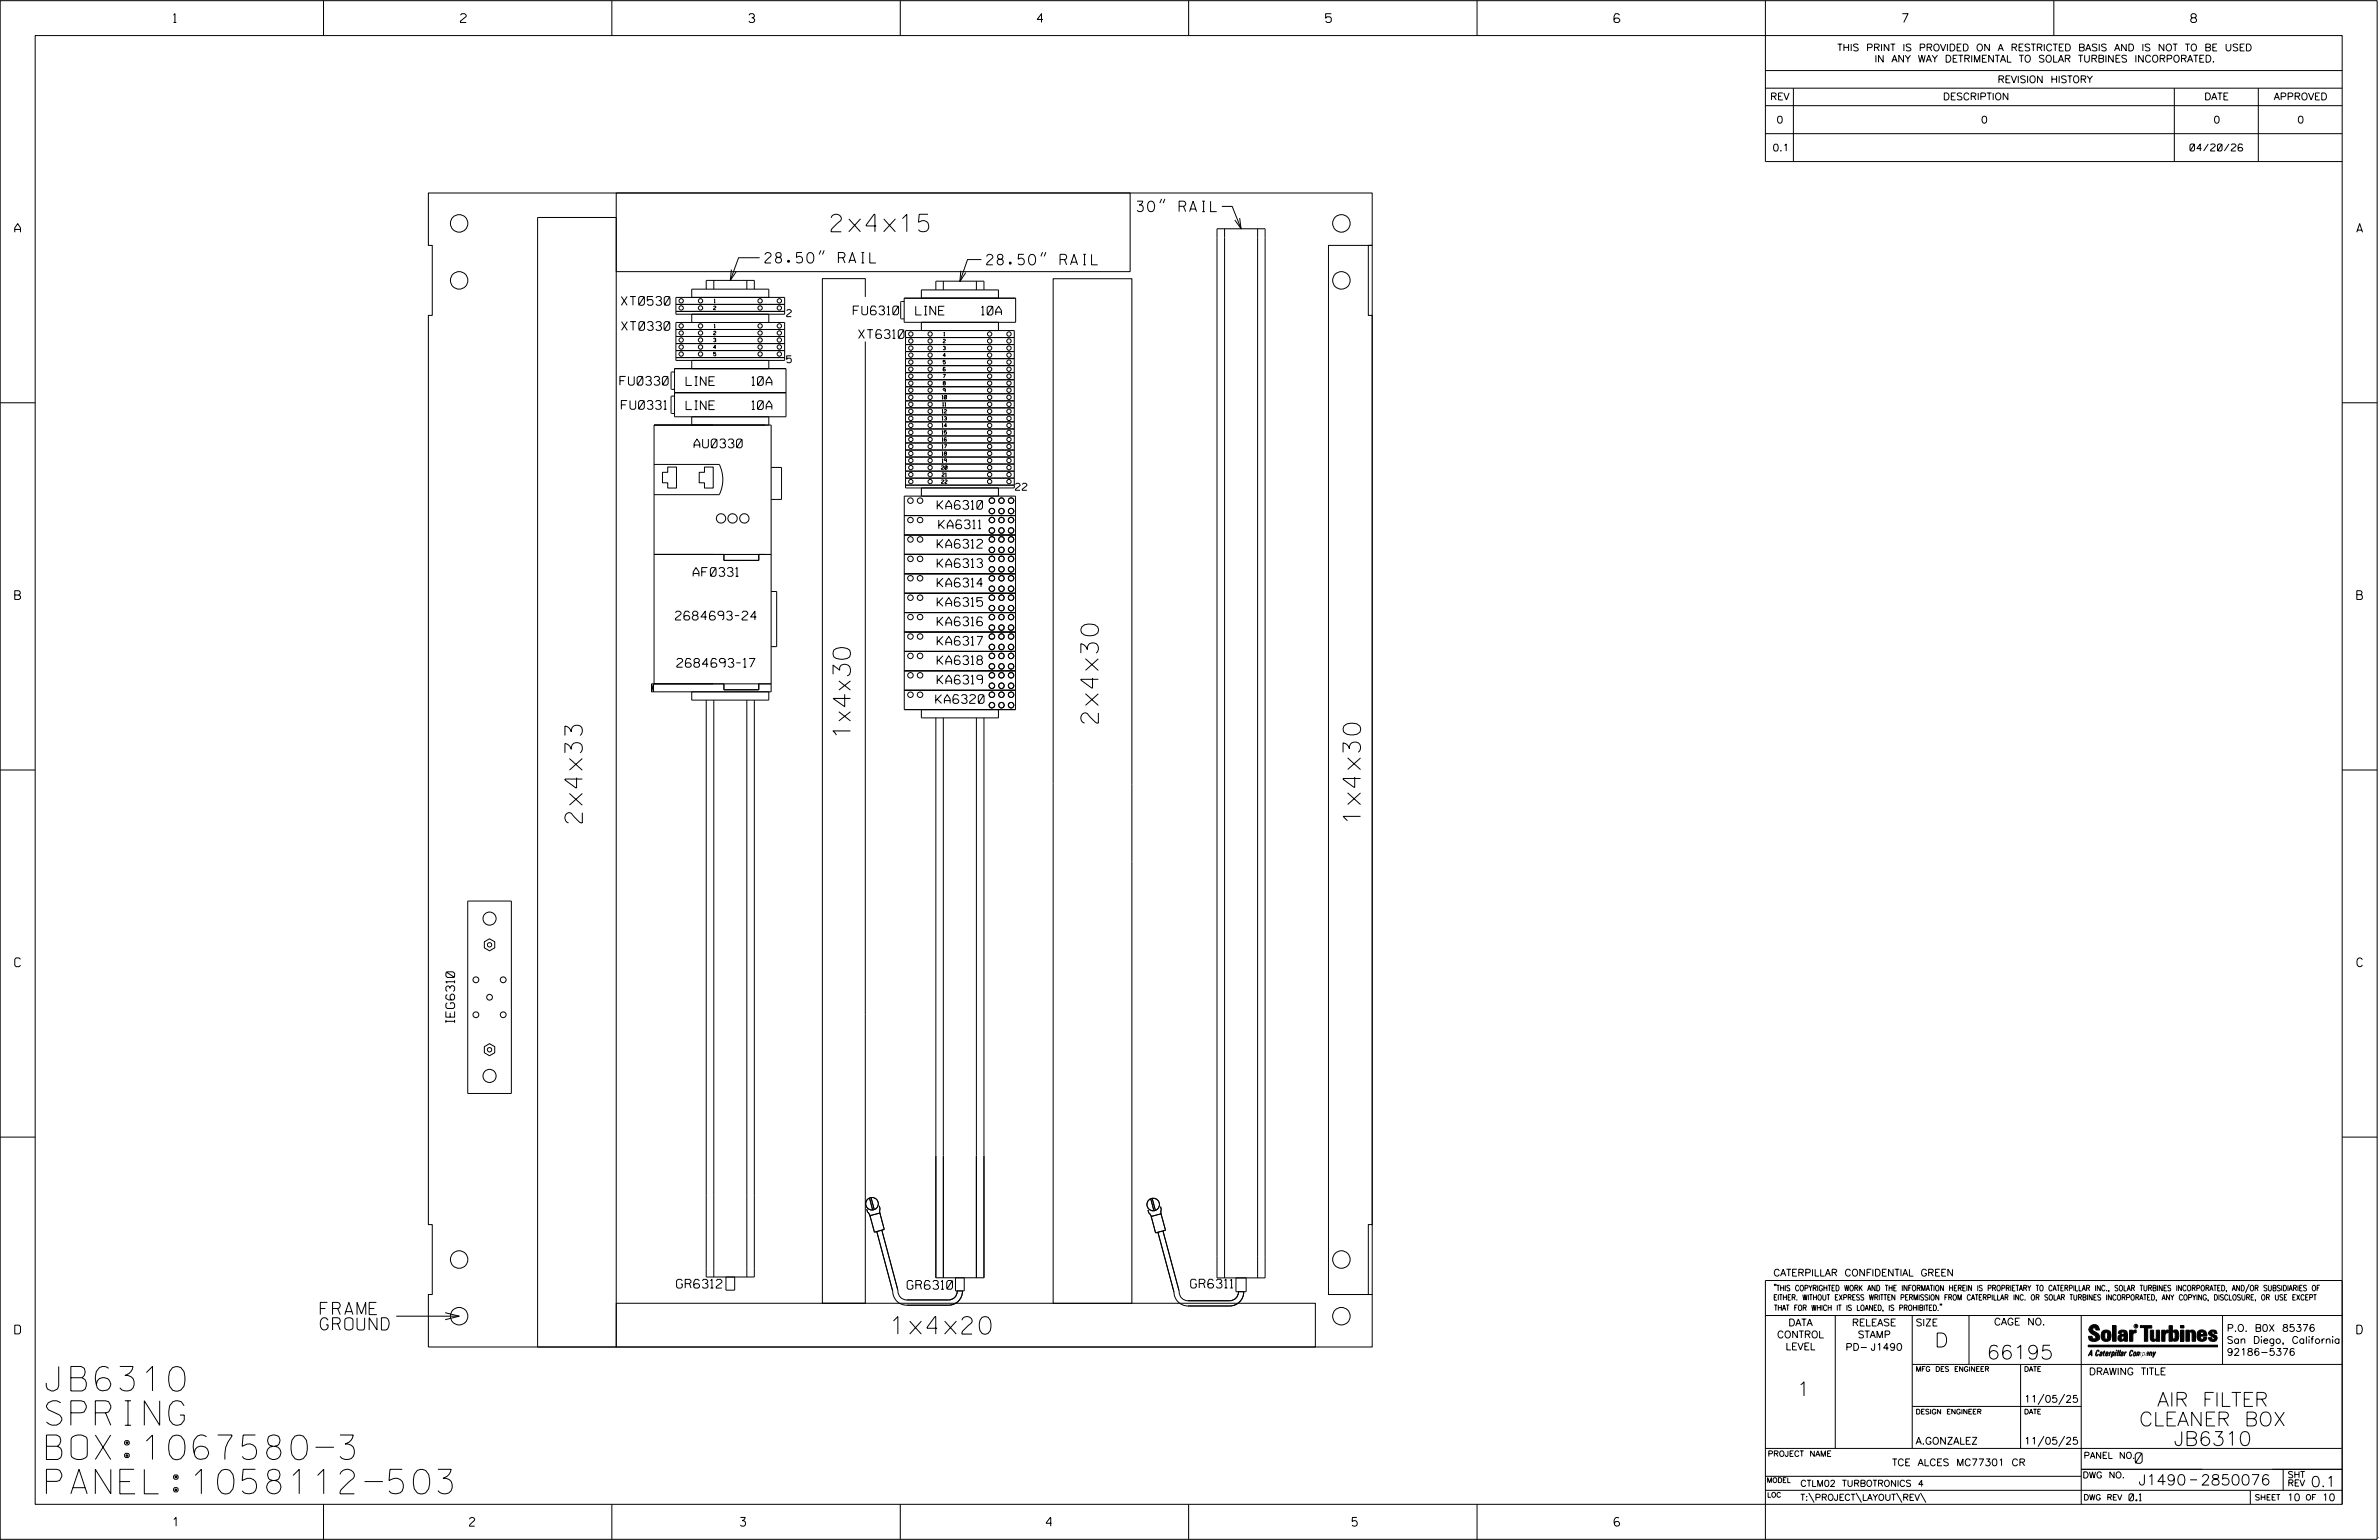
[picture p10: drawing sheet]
<svg xmlns="http://www.w3.org/2000/svg" width="864mm" height="559mm" viewBox="0 0 864 559" stroke-linecap="round" stroke-linejoin="round" font-family="sans-serif">
<defs><g id="words">
<g font-size="8.9">
<text x="16.9" y="504.7">JB6310</text>
<text x="16.9" y="517.2">SPRING</text>
<text x="16.9" y="529.6">BOX:1067580-3</text>
<text x="16.9" y="542">PANEL:1058112-503</text>
</g>
<g font-size="6.3">
<text x="301.7" y="84.1">2x4x15</text>
<text x="398.7" y="262.4" transform="rotate(-90 398.7 262.4)">2x4x30</text>
<text x="308.7" y="268.5" transform="rotate(-90 308.7 268.5)">1x4x30</text>
<text x="211.4" y="298.6" transform="rotate(-90 211.4 298.6)">2x4x33</text>
<text x="493.9" y="298.4" transform="rotate(-90 493.9 298.4)">1x4x30</text>
<text x="323.8" y="484.1">1x4x20</text>
</g>
<g font-size="5.1">
<text x="702.3" y="488.8">D</text>
<text x="721.2" y="493.2">66195</text>
<text x="652.2" y="506.5">1</text>
<text x="783.1" y="510.3">AIR FILTER</text>
<text x="776.5" y="517.4">CLEANER BOX</text>
<text x="789.1" y="524.5">JB6310</text>
</g>
<g font-size="4.4">
<text x="116.3" y="477">FRAME</text>
<text x="116.3" y="482.6">GROUND</text>
</g>
<g font-size="3.8">
<text x="412.8" y="76.8">30&quot; RAIL</text>
<text x="277.7" y="95.4">28.50&quot; RAIL</text>
<text x="358.2" y="96.1">28.50&quot; RAIL</text>
<text x="775.1" y="531">0</text>
<text x="776.3" y="538.9">J1490</text>
<text x="798.8" y="538.9">2850076</text>
<text x="838.8" y="539.5">0.1</text>
</g>
<g font-size="3.2">
<text x="63" y="8.2">1</text>
<text x="167.2" y="8.2">2</text>
<text x="271.8" y="8.2">3</text>
<text x="376.5" y="8.2">4</text>
<text x="481.2" y="8.2">5</text>
<text x="690.6" y="8.2">7</text>
<text x="795.3" y="8.2">8</text>
<text x="5.4" y="84.3">A</text>
<text x="855.5" y="84.3">A</text>
<text x="225.6" y="110.8">XT0530</text>
<text x="225.6" y="119.9">XT0330</text>
<text x="309.7" y="114.2">FU6310</text>
<text x="332.4" y="114.3">LINE</text>
<text x="356.3" y="114.3">10A</text>
<text x="311.7" y="122.8">XT6310</text>
<text x="225" y="139.8">FU0330</text>
<text x="249.1" y="139.9">LINE</text>
<text x="273" y="139.8">10A</text>
<text x="225.6" y="148.5">FU0331</text>
<text x="249.1" y="148.6">LINE</text>
<text x="273" y="148.6">10A</text>
<text x="251.9" y="162.5">AU0330</text>
<text x="340.2" y="184.8">KA6310</text>
<text x="340.8" y="191.8">KA6311</text>
<text x="340.2" y="198.9">KA6312</text>
<text x="251.6" y="209.1">AF0331</text>
<text x="340.2" y="205.9">KA6313</text>
<text x="340.2" y="213">KA6314</text>
<text x="5.4" y="217.5">B</text>
<text x="340.2" y="220">KA6315</text>
<text x="855.6" y="217.5">B</text>
<text x="245.2" y="225">2684693-24</text>
<text x="340.2" y="227.1">KA6316</text>
<text x="340.2" y="234.1">KA6317</text>
<text x="245.7" y="242.1">2684693-17</text>
<text x="340.2" y="241.1">KA6318</text>
<text x="340.2" y="248.2">KA6319</text>
<text x="339.7" y="255.2">KA6320</text>
<text x="5.4" y="350.8">C</text>
<text x="855.6" y="350.8">C</text>
<text x="165" y="371.1" transform="rotate(-90 165 371.1)">IEG6310</text>
<text x="245.6" y="467.4">GR6312</text>
<text x="329.3" y="467.8">GR6310</text>
<text x="432.2" y="467.3">GR6311</text>
<text x="5.4" y="484">D</text>
<text x="855.6" y="484">D</text>
<text x="62.8" y="553.8">1</text>
<text x="170.4" y="553.8">2</text>
<text x="268.8" y="553.8">3</text>
<text x="379.8" y="553.8">4</text>
<text x="490.8" y="553.8">5</text>
<text x="585.9" y="553.8">6</text>
</g>
<g font-size="2.5">
<text x="666.9" y="18.5">THIS PRINT IS PROVIDED ON A RESTRICTED BASIS AND IS NOT TO BE USED</text>
<text x="680.5" y="22.6">IN ANY WAY DETRIMENTAL TO SOLAR TURBINES INCORPORATED.</text>
<text x="725.1" y="30">REVISION HISTORY</text>
<text x="642.6" y="36.3">REV</text>
<text x="705.3" y="36.3">DESCRIPTION</text>
<text x="800.2" y="36.3">DATE</text>
<text x="825.4" y="36.3">APPROVED</text>
<text x="644.9" y="44.7">0</text>
<text x="719.1" y="44.7">0</text>
<text x="803.5" y="44.7">0</text>
<text x="834" y="44.7">0</text>
<text x="643.5" y="54.8">0.1</text>
<text x="795" y="54.8">04/20/26</text>
<text x="285.6" y="114.9">2</text>
<text x="285.6" y="131.6">5</text>
<text x="368.6" y="177.9">22</text>
<text x="643.8" y="463">CATERPILLAR CONFIDENTIAL GREEN</text>
<text x="645.1" y="485.5">CONTROL</text>
<text x="649.2" y="481.1">DATA</text>
<text x="672.3" y="481.1">RELEASE</text>
<text x="674.4" y="485.5">STAMP</text>
<text x="695.4" y="481.1">SIZE</text>
<text x="723.8" y="480.8">CAGE NO.</text>
<text x="808.4" y="483.1">P.O. B0X 85376</text>
<text x="648.2" y="489.8">LEVEL</text>
<text x="669.9" y="490">PD- J1490</text>
<text x="808.4" y="487.5">San Diego, California</text>
<text x="808.4" y="491.8">92186-5376</text>
<text x="758.3" y="498.9">DRAWING TITLE</text>
<text x="734.8" y="508.9">11/05/25</text>
<text x="695.4" y="524.1">A.GONZALEZ</text>
<text x="734.8" y="524.1">11/05/25</text>
<text x="686.8" y="531.9">TCE ALCES MC77301 CR</text>
<text x="772.8" y="544.6">0.1</text>
<text x="830.2" y="544.6">10</text>
<text x="842.9" y="544.6">10</text>
</g>
<g font-size="2.3">
<text x="756.4" y="529.2">PANEL NO.</text>
<text x="653.5" y="539.4">CTLM02 TURBOTRONICS 4</text>
<text x="756" y="536.3">DWG NO.</text>
<text x="830.4" y="539.3">REV</text>
<text x="830.4" y="536.2">SHT</text>
<text x="653.5" y="544.5">T:\PROJECT\LAYOUT\REV\</text>
</g>
<g font-size="2">
<text x="643.8" y="468.4">&quot;THIS COPYRIGHTED WORK AND THE INFORMATION HEREIN IS PROPRIETARY TO CATERPILLAR INC., SOLAR TURBINES INCORPORATED, AND/OR SUBSIDIARIES OF</text>
<text x="643.8" y="471.8">EITHER. WITHOUT EXPRESS WRITTEN PERMISSION FROM CATERPILLAR INC. OR SOLAR TURBINES INCORPORATED, ANY COPYING, DISCLOSURE, OR USE EXCEPT</text>
<text x="644" y="475.6">THAT FOR WHICH IT IS LOANED, IS PROHIBITED.&quot;</text>
<text x="641.7" y="528.5">PROJECT NAME</text>
<text x="756.3" y="544.3">DWG REV</text>
<text x="818.5" y="544.3">SHEET</text>
<text x="836.9" y="544.3">OF</text>
</g>
<g font-size="1.8">
<text x="695.4" y="497.6">MFG DES ENGINEER</text>
<text x="734.8" y="497.6">DATE</text>
<text x="695.4" y="513.1">DESIGN ENGINEER</text>
<text x="734.8" y="513.1">DATE</text>
<text x="641.3" y="538">MODEL</text>
<text x="641.5" y="543.3">LOC</text>
</g>
<g font-size="1.3">
<text x="259" y="112.4">2</text>
<text x="259.2" y="109.8">1</text>
<text x="259.2" y="118.9">1</text>
<text x="259" y="124">3</text>
<text x="259" y="121.5">2</text>
<text x="342.4" y="124.4">2</text>
<text x="342.6" y="121.8">1</text>
<text x="259" y="129.1">5</text>
<text x="259" y="126.6">4</text>
<text x="342.4" y="126.9">3</text>
<text x="342.4" y="129.5">4</text>
<text x="342.4" y="132">5</text>
<text x="342.4" y="134.6">6</text>
<text x="342.4" y="137.1">7</text>
<text x="342.4" y="142.2">9</text>
<text x="342.4" y="139.7">8</text>
<text x="342" y="144.8">10</text>
<text x="342" y="149.9">12</text>
<text x="342.2" y="147.3">11</text>
<text x="342" y="152.4">13</text>
<text x="342" y="155">14</text>
<text x="342" y="157.5">15</text>
<text x="342" y="160.1">16</text>
<text x="342" y="162.6">17</text>
<text x="342" y="165.2">18</text>
<text x="342" y="167.7">19</text>
<text x="341.7" y="170.3">20</text>
<text x="342" y="172.8">21</text>
<text x="341.7" y="175.4">22</text>
</g>
<text font-size=".9" x="775.1" y="481.7">R</text>
</g></defs>
<g fill="none" stroke="#000" stroke-width=".36">
<path d="M.1 .2h862.8v558.4h-862.8zM12.8 12.9h837.4v533h-837.4zM117.4 .2v12.7M222.1 .2v12.7M326.8 .2v12.7M431.5 .2v12.7M536.2 .2v12.7M587.9 5.5l-.5-.5h-1l-.5 1v1.7l.5 .4h1l.6-.4v-.6l-.6-.5h-1l-.5 .5M640.9 .2v58.4h209.3M745.6 .2v12.7M640.9 25.6h209.3M640.9 32h209.3"/>
<path d="M640.9 38.3h209.3M651 32v26.6M789.3 32v26.6M819.8 32v26.6M640.9 48.5h209.3M155.5 70h342.6v19h-1.4v25.4h1.4v330h-1.4v25.3h1.4v19.1h-342.6v-19.1h1.4v-25.3h-1.4v-330h1.4v-25.4h-1.4zM195.2 78.9h28.5v409.9h-28.5zM223.7 70h186.5v28.6h-186.5zM421.7 72.2l-.7 1.5M422.9 72.2l-.7 1.5M443.5 74.9h3.8l3.2 8.1M450 79.1l.5 3.9-2.3-3.2"/>
<path d="M265.5 97.8l-.4 3.9 2.2-3.2M275.8 93.5h-7.7l-3 8.2M298 90.8l-.6 1.6M299.2 90.8l-.6 1.6M348.8 98.2l-.4 4 2.2-3.3M356.3 94.2h-5.1l-2.8 8M378.5 91.5l-.6 1.5M379.7 91.5l-.6 1.5M441.8 83h17.4v380.7h-17.4zM444.5 83v380.7M456.5 83v380.7M482.2 89h15.9v380.7h-15.9z"/>
<path d="M245.4 113h39.4v-5.1h-39.4v6.1h39.4M245.4 117h39.4v13.8h-39.4zM245.4 119.6h39.4M245.4 110.5h39.4M251.1 114v3M256.4 104.9v-3.2h17.4v3.2M259.1 101.7v3.2M271.1 101.7v3.2M279.1 107.9v-3h-28v3M279.1 114v3M314.1 107.7v-6.6h-15.6v371.8h15.6v-349M328.2 108.2h40.5v8.7h-40.5z"/>
<path d="M328.2 109.4h-1l-.2 .3v5.8l.2 .2h1M328.7 119.9h39.5v56.1h-39.5M334.5 116.9v3M339.7 105.2v-3.2h17.5v3.2M342.4 102v3.2M354.4 102v3.2M362.4 108.2v-3h-27.9v3M362.4 116.9v3M382.3 101.1h28.6v371.8h-28.6zM244.9 135h-1.1l-.2 .2v5.8l.2 .3h1.1M244.9 133.8h40.4v17.4h-40.4zM245.4 129.8h39.4"/>
<path d="M245.4 127.2h39.4M245.4 124.7h39.4M245.4 122.1h39.4M251.1 130.8v3M279.1 130.8v3M328.7 125h39.5M328.7 127.6h39.5M328.7 130.1h39.5M328.7 132.7h39.5M328.7 135.2h39.5M328.7 137.8h39.5M368.2 122.5h-39.5v54.6h39.5"/>
<path d="M.1 146.2h12.7M244.9 143.7h-1.1l-.2 .3v5.8l.2 .2h1.1M244.9 142.5h40.4M251.1 151.2v3M279.1 151.2v3M328.7 142.9h39.5M328.7 140.3h39.5M328.7 145.5h39.5M328.7 148h39.5M328.7 150.5h39.5M328.7 153.1h39.5M328.7 155.6h39.5"/>
<path d="M328.7 158.2h39.5M850.2 146.2h12.7M237.4 168.5h23.7a12.5 12.5 0 0 1 0 11h-23.7M242.4 169.5h3.2v7.6h-3.2v-1.9h-1.9v-3.8h1.9zM255.7 169.5h3.2v7.6h-3.2v-1.9h-1.9v-3.8h1.9zM279.9 169.6h3.8v11.6h-3.8M328.7 160.7h39.5M328.7 163.3h39.5M328.7 165.8h39.5M328.7 168.4h39.5M328.7 171h39.5M328.7 173.5h39.5"/>
<path d="M334.5 177.1v2.9M362.4 177.1v2.9M328.3 187.1h40.4M328.3 180h40.4v77.5h-40.4zM328.3 194.1h40.4M237.4 201.2h42.5M262.8 201.2v2.1h12.6v-2.1M279.9 214.6h2v20h-2M328.3 201.2h40.4M328.3 208.2h40.4M328.3 215.3h40.4M328.3 222.3h40.4"/>
<path d="M328.3 229.3h40.4M328.3 236.4h40.4M236.5 248.1h43.4M236.5 248.1v2.9M236.5 248.1l.7 2.9v-2.9l-.7 2.9M237.4 248.1v-93.9h42.5v96.8h-43.4M256.4 254v209.4h17.4v-209.4M259.1 254v209.4M262.8 248.1v2.2h12.6v-2.2M271.1 254v209.4M279.1 251v3h-28v-3M328.3 243.4h40.4"/>
<path d="M328.3 250.5h40.4M334.5 257.5v3h27.9v-3M.1 279.4h12.7M339.7 260.5v203.2h17.5v-203.2M342.4 260.5v203.2M354.4 260.5v203.2M850.2 279.4h12.7M169.8 327h15.8v69.8h-15.8zM175.8 341.7l1.9-1.1 1.9 1.1v2.2l-1.9 1.1-1.9-1.1zM175.8 379.8l1.9-1.1 1.9 1.1v2.2l-1.9 1.1-1.9-1.1zM.1 412.6h12.7M850.2 412.6h12.7"/>
<path d="M314.6 438.8l.3 1 1 1.6M315.6 434.7l1.2 4.4M316.2 434.6l1.2 4.3M319.2 437.6l.3 2.8M416.7 439.1l.3 1 .5 .5 .5 1M417.7 435l1.2 4.3M418.3 434.8l1.1 4.4M421.3 437.8l.3 1.1-.1 1.8M315.8 441.1l3.6-.9 1.6 5.9-3.6 1zM318.3 446.9l5.8 21.6a5.1 5.1 0 0 0 5 5.1h15.2a5.1 5.1 0 0 0 5.1-5.2M320.1 446.4l5.8 21.6a3.4 3.4 0 0 0 3.2 3.7h15.2a3.1 3.1 0 0 0 3.2-3.2M417.9 441.4l3.6-1 1.6 6-3.6 1z"/>
<path d="M420.3 447.1l5.9 21.7a5.1 5.1 0 0 0 5 5.1h15.2a5.1 5.1 0 0 0 5.1-5.2M422.2 446.7l5.8 21.6a3.4 3.4 0 0 0 3.2 3.7h15.2a3.3 3.3 0 0 0 3.2-3.3M143.8 477.6h22.9M161.6 476.3l5.1 1.3-5.1 1.3M223.7 472.9h253.8v15.9h-253.8zM263.5 463.4v4.7h3.2v-4.7M346.9 463.7v4.7h3.1v-4.7M448.7 463.7v5h3.7v-5M640.9 477.3h209.3M644.2 466.1l-.1 .4M644.7 466.1l-.2 .4M666.2 477.3v48.3"/>
<path d="M694.2 477.3v48.3M704.4 473.3l-.1 .4M704.8 473.3l-.1 .4M714.8 477.3v17.8M755.5 477.3v68.6M806.8 477.3v17.8M816.5 466l-1.4 3.1M850.2 464.6h-209.3v94M850.2 464.8v81.1M694.2 495.1h156M733.5 495.1v30.5M758.6 481.4a2.02 2.02 0 0 1 3.1-.1l.5 1.3h-1.3l-.2-.6-.4-.2-.6 .1-.1 .4 .4 .7a2.46 2.46 0 0 1 2.2 2.9 2.83 2.83 0 0 1-3.8 .3l-.3-1.3h1.3l.2 .7 .6 .3 .5-.2 .2-.5-.4-.6-1.9-1.2-.4-.9z"/>
<path d="M759.2 491.3h-.7l.7-1.2v1.9h.2l-.1-2.1-1.3 2.1 .5-.5h.7M761.3 490l.3-.2 .4 .3-.1 .3-.3-.4-.4 .3-.3 1.6h.4l.4-.5-.3 .6-.4 .1-.3-.4zM762.6 490.6l.5-.1-.1 1.4h-.9a.74 .74 0 0 1 .9-.8l-.3 .7-.5 .1 .2-.5 .6-.2v-.5l-.7 .2zM763 483.2a2.17 2.17 0 0 1 3.1 0l.3 1.4-.3 1.5a2.17 2.17 0 0 1-3.1 0l-.3-1.5zM763.6 490.5l.4-.4 .2 .6h-.3l-.3 .9 .2 .4-.3-.1zM764.1 483.7l.5-.4 .4 .3v2.2l-.4 .2-.5-.2zM764.6 491.1l.6 .2v-.7l-.4-.1-.4 .6-.1 .8h.6M764.6 491.1l-.1 .8h.4M764.6 482.6v.8M764.8 490.7l.4 .1v.3h-.6zM765 491.5l-.1 .4zM766 490.5l-.5 1.5z"/>
<path d="M766 490.8l.4-.3-.4 .4M766.9 481h1.3v5.7h-1.3zM767 490.8l.5 .1-.3 .8-.4 .2zM767.3 490.5h-.5l-.5 2M767.3 490.5a.8 .8 0 0 1 .2 1 .8 .8 0 0 1-.9 .4l-.1 .6M767.3 490.5l-.1 .2M768.1 490.5l-.4 1.5zM768.2 489.9h.3l-.1 .2h-.2zM769 489.9l-.5 2.1zM769.7 489.9l-.6 2.1zM770.1 491.4l.5-.3-.5 .8zM770.4 491.9h.1"/>
<path d="M770.6 491.1l.1-.4-.7 .2 .1-.3 .6-.1 .2 .3-.5 1.1M770.6 491.1a.74 .74 0 0 0-.8 .8h.6M771 484.8h-.7l-.3 .6 .4 .7 .5-.3 .1-2.4h-.8l-.1 .4h-1.2a1.71 1.71 0 0 1 1.8-1.3 1.71 1.71 0 0 1 1.6 1.4v2.8h-1.1l-.1-.6M771 484.2l-1.5 .1a1.41 1.41 0 0 0 0 2.4l.5 .1 1.1-.7M771.2 486.1h-.1M771.4 490.5l.1 .3 .4-.3-.9 1.5zM771.5 490.8h.1M773 482.7h1.2v.5l.5-.5 .7-.1v1h-.6l-.5 .4-.1 2.7h-1.2zM773.3 490.3l.6-.4 .4 .2-.1 .4-.3-.4a1.28 1.28 0 0 0-.5 1.8l.6-.4-.1 .4-.8 .1zM774.7 490.8l.5-.3a.88 .88 0 0 1 .2 .9 .88 .88 0 0 1-.7 .7l-.2-.2zM774.8 490.9h.5l-.3 1h-.3l-.2-.2zM775.2 490.5l-.1 .2"/>
<path d="M776.8 481h4.3v.9h-1.5v4.8h-1.3M776.8 490.6l-.8 .2v-.3l-.4 1.5 .8-1.3v1.3l.3-1.2M779.3 491.1h.4M779.6 490.5h.3l-.3 1.4M779.6 490.7h.2l-.1 .4M779.7 491.1l-.1 .4M779.7 491.1l-.4 .2M780.1 492l.4-1.5 .1 .3 .3-.3 .3 .2-.3 1.3v-1.3l-.7 1.3M780.6 482.7h1.2v2.7l.1 .4 .4 .3 .4-.7v-2.7h1.2l.1 4h-1.3v-.5l-1.1 .6-.7-.3-.3-.7zM781.6 492.5l1-2-.8 1.3-.2-1.3-.2 2M784.7 482.7h1.2v.5l.5-.5 .7-.1v1h-.5l-.6 .4-.1 2.7h-1.2zM787.4 481h1.2v2a1.4 1.4 0 0 1 2.2 .2l.1 1.4-.4 1.9-1.5 .1-.4-.5v-1l.5 .9 .5-.3v-2.1l-.5-.4-.5 .7v2.8h-1.2z"/>
<path d="M791.5 482.7h1.3v4h-1.3zM791.5 481h1.3v.9h-1.3zM793.5 482.7h1.3v.4l.7-.5 1.1 .2 .4 .6v3.3h-1.2l-.3-3.4-.7 .2v3.2h-1.3zM794.8 483.1h.1M797.7 483.2a1.92 1.92 0 0 1 2.4-.5 1.92 1.92 0 0 1 1 2.1h-2.3v.8l.6 .5 .5-.3v-.5h1.2a1.83 1.83 0 0 1-2.1 1.4 1.83 1.83 0 0 1-1.5-2.1zM798.8 484.2v.6M799.1 483.4h.6l.2 .8h-1.1zM804.6 482.9a1.84 1.84 0 0 0-2.9 .8 3.3 3.3 0 0 0 2.2 1.9l-.5 .5-.4-.3-.1-.4h-1.2l.1 .6a1.92 1.92 0 0 0 2.9 .4M804.9 483.8h-1.2l-.2-.6-.5 .1-.1 .3 .1 .3 1.8 .9M805.1 488.1h-47.1v.6h47.1M694.2 510.3h61.3M742 505.8l-2.2 3.9"/>
<path d="M749.5 505.8l-2.2 3.9M640.9 525.6h209.2M640.9 535.7h114.6M742 521.1l-2.2 3.8M749.5 521.1l-2.2 3.8M755.5 533.2h94.7M795 537h2.6M828.8 533.2v7.6M117.4 545.9v12.7M222.1 545.9v12.7M326.8 545.9v12.7M431.5 545.9v12.7"/>
<path d="M536.2 545.9v12.7M640.9 540.8h209.3M656.6 541.7l2 3.5M673.8 541.7l1.9 3.5M688.4 541.7l2 3.5M697.2 541.7l1.9 3.5M816.9 541v4.9M863.5 558h.1"/>
<circle cx="166.7" cy="81.1" r="3.2"/>
<circle cx="486.9" cy="81.1" r="3.2"/>
<circle cx="166.7" cy="101.7" r="3.2"/>
<circle cx="247.3" cy="118.3" r=".79"/>
<circle cx="247.3" cy="109.2" r=".79"/>
<circle cx="247.3" cy="111.7" r=".79"/>
<circle cx="254.3" cy="118.3" r=".8"/>
<circle cx="254.3" cy="109.2" r=".8"/>
<circle cx="254.3" cy="111.7" r=".8"/>
<circle cx="275.9" cy="109.2" r=".8"/>
<circle cx="275.9" cy="118.3" r=".8"/>
<circle cx="275.9" cy="111.7" r=".8"/>
<circle cx="282.9" cy="109.2" r=".79"/>
<circle cx="282.9" cy="118.3" r=".79"/>
<circle cx="282.9" cy="111.7" r=".79"/>
<circle cx="486.9" cy="101.7" r="3.2"/>
<circle cx="247.3" cy="125.9" r=".79"/>
<circle cx="247.3" cy="128.5" r=".79"/>
<circle cx="247.3" cy="123.4" r=".79"/>
<circle cx="247.3" cy="120.8" r=".78"/>
<circle cx="254.3" cy="128.5" r=".8"/>
<circle cx="254.3" cy="125.9" r=".8"/>
<circle cx="254.3" cy="123.4" r=".8"/>
<circle cx="254.3" cy="120.8" r=".79"/>
<circle cx="275.9" cy="128.5" r=".8"/>
<circle cx="275.9" cy="125.9" r=".8"/>
<circle cx="275.9" cy="123.4" r=".8"/>
<circle cx="275.9" cy="120.8" r=".79"/>
<circle cx="282.9" cy="128.5" r=".79"/>
<circle cx="282.9" cy="125.9" r=".79"/>
<circle cx="282.9" cy="123.4" r=".79"/>
<circle cx="282.9" cy="120.8" r=".78"/>
<circle cx="330.6" cy="131.4" r=".8"/>
<circle cx="330.6" cy="139" r=".8"/>
<circle cx="330.6" cy="121.2" r=".8"/>
<circle cx="330.6" cy="123.7" r=".8"/>
<circle cx="330.6" cy="128.9" r=".8"/>
<circle cx="330.6" cy="136.5" r=".8"/>
<circle cx="330.6" cy="126.3" r=".8"/>
<circle cx="330.6" cy="134" r=".79"/>
<circle cx="337.6" cy="139" r=".78"/>
<circle cx="337.6" cy="121.2" r=".78"/>
<circle cx="337.6" cy="123.7" r=".78"/>
<circle cx="337.6" cy="131.4" r=".78"/>
<circle cx="337.6" cy="126.3" r=".78"/>
<circle cx="337.6" cy="128.8" r=".78"/>
<circle cx="337.6" cy="136.5" r=".78"/>
<circle cx="337.6" cy="134" r=".78"/>
<circle cx="359.3" cy="121.2" r=".79"/>
<circle cx="359.3" cy="123.7" r=".79"/>
<circle cx="359.3" cy="139" r=".79"/>
<circle cx="359.3" cy="131.4" r=".79"/>
<circle cx="359.3" cy="126.3" r=".79"/>
<circle cx="359.3" cy="128.9" r=".79"/>
<circle cx="359.3" cy="136.5" r=".79"/>
<circle cx="359.3" cy="134" r=".79"/>
<circle cx="366.3" cy="139" r=".8"/>
<circle cx="366.3" cy="121.2" r=".8"/>
<circle cx="366.3" cy="131.4" r=".8"/>
<circle cx="366.3" cy="123.7" r=".8"/>
<circle cx="366.3" cy="136.5" r=".8"/>
<circle cx="366.3" cy="128.9" r=".8"/>
<circle cx="366.3" cy="126.3" r=".8"/>
<circle cx="366.3" cy="134" r=".79"/>
<circle cx="330.6" cy="149.2" r=".8"/>
<circle cx="330.6" cy="146.7" r=".8"/>
<circle cx="330.6" cy="156.9" r=".8"/>
<circle cx="330.6" cy="144.2" r=".8"/>
<circle cx="330.6" cy="151.8" r=".8"/>
<circle cx="330.6" cy="154.4" r=".8"/>
<circle cx="330.6" cy="141.6" r=".8"/>
<circle cx="330.6" cy="159.5" r=".79"/>
<circle cx="337.6" cy="156.9" r=".78"/>
<circle cx="337.6" cy="146.7" r=".78"/>
<circle cx="337.6" cy="149.2" r=".78"/>
<circle cx="337.6" cy="154.4" r=".78"/>
<circle cx="337.6" cy="144.2" r=".78"/>
<circle cx="337.6" cy="151.8" r=".78"/>
<circle cx="337.6" cy="141.6" r=".78"/>
<circle cx="337.6" cy="159.5" r=".77"/>
<circle cx="359.3" cy="156.9" r=".79"/>
<circle cx="359.3" cy="146.7" r=".79"/>
<circle cx="359.3" cy="149.2" r=".79"/>
<circle cx="359.3" cy="151.8" r=".79"/>
<circle cx="359.3" cy="144.2" r=".79"/>
<circle cx="359.3" cy="154.4" r=".79"/>
<circle cx="359.3" cy="141.6" r=".79"/>
<circle cx="359.3" cy="159.5" r=".78"/>
<circle cx="366.3" cy="156.9" r=".8"/>
<circle cx="366.3" cy="146.7" r=".8"/>
<circle cx="366.3" cy="149.2" r=".8"/>
<circle cx="366.3" cy="151.8" r=".8"/>
<circle cx="366.3" cy="144.2" r=".8"/>
<circle cx="366.3" cy="154.4" r=".8"/>
<circle cx="366.3" cy="141.6" r=".8"/>
<circle cx="366.3" cy="159.5" r=".79"/>
<circle cx="330.6" cy="172.2" r=".8"/>
<circle cx="330.6" cy="167.1" r=".8"/>
<circle cx="330.6" cy="174.7" r=".8"/>
<circle cx="330.6" cy="164.6" r=".8"/>
<circle cx="330.6" cy="162" r=".8"/>
<circle cx="330.6" cy="169.7" r=".8"/>
<circle cx="337.6" cy="164.5" r=".78"/>
<circle cx="337.6" cy="167.1" r=".78"/>
<circle cx="337.6" cy="174.7" r=".78"/>
<circle cx="337.6" cy="172.2" r=".78"/>
<circle cx="337.6" cy="162" r=".78"/>
<circle cx="337.6" cy="169.7" r=".78"/>
<circle cx="359.3" cy="164.6" r=".79"/>
<circle cx="359.3" cy="167.1" r=".79"/>
<circle cx="359.3" cy="172.2" r=".79"/>
<circle cx="359.3" cy="174.8" r=".79"/>
<circle cx="359.3" cy="169.7" r=".79"/>
<circle cx="359.3" cy="162" r=".79"/>
<circle cx="366.3" cy="167.1" r=".8"/>
<circle cx="366.3" cy="174.7" r=".8"/>
<circle cx="366.3" cy="164.6" r=".8"/>
<circle cx="366.3" cy="172.2" r=".8"/>
<circle cx="366.3" cy="162" r=".8"/>
<circle cx="366.3" cy="169.7" r=".8"/>
<circle cx="261.8" cy="188.1" r="1.7"/>
<circle cx="265.9" cy="188.1" r="1.7"/>
<circle cx="270.2" cy="188.1" r="1.69"/>
<circle cx="330.5" cy="195.7" r="1"/>
<circle cx="330.5" cy="181.7" r="1"/>
<circle cx="330.5" cy="188.7" r=".99"/>
<circle cx="334" cy="195.7" r="1"/>
<circle cx="334" cy="181.7" r="1"/>
<circle cx="334" cy="188.7" r=".99"/>
<circle cx="360.1" cy="195.7" r="1"/>
<circle cx="360.1" cy="192.5" r="1"/>
<circle cx="360.1" cy="181.7" r="1.01"/>
<circle cx="360.1" cy="199.5" r="1.01"/>
<circle cx="360.1" cy="185.4" r="1"/>
<circle cx="360.1" cy="188.7" r=".99"/>
<circle cx="363.5" cy="195.7" r=".99"/>
<circle cx="363.5" cy="192.5" r=".99"/>
<circle cx="363.5" cy="199.6" r="1"/>
<circle cx="363.5" cy="181.7" r="1"/>
<circle cx="363.5" cy="185.5" r=".99"/>
<circle cx="363.5" cy="188.7" r=".98"/>
<circle cx="367" cy="192.5" r=".99"/>
<circle cx="367" cy="195.7" r=".99"/>
<circle cx="367" cy="181.7" r="1"/>
<circle cx="367" cy="199.6" r="1"/>
<circle cx="367" cy="185.5" r=".99"/>
<circle cx="367" cy="188.7" r=".98"/>
<circle cx="330.5" cy="216.9" r="1"/>
<circle cx="330.5" cy="202.8" r="1"/>
<circle cx="330.5" cy="209.8" r="1"/>
<circle cx="334" cy="216.9" r="1"/>
<circle cx="334" cy="202.8" r="1"/>
<circle cx="334" cy="209.8" r="1"/>
<circle cx="360.1" cy="213.6" r="1"/>
<circle cx="360.1" cy="216.9" r="1"/>
<circle cx="360.1" cy="202.8" r="1.01"/>
<circle cx="360.1" cy="206.6" r="1"/>
<circle cx="360.1" cy="209.8" r="1"/>
<circle cx="363.5" cy="213.6" r=".99"/>
<circle cx="363.5" cy="216.9" r=".99"/>
<circle cx="363.5" cy="202.8" r="1"/>
<circle cx="363.5" cy="209.8" r=".99"/>
<circle cx="363.5" cy="206.6" r=".99"/>
<circle cx="367" cy="213.6" r=".99"/>
<circle cx="367" cy="216.9" r=".99"/>
<circle cx="367" cy="202.8" r="1"/>
<circle cx="367" cy="206.6" r=".99"/>
<circle cx="367" cy="209.8" r=".99"/>
<circle cx="330.5" cy="238" r="1"/>
<circle cx="330.5" cy="231" r="1"/>
<circle cx="330.5" cy="223.9" r=".99"/>
<circle cx="334" cy="238" r="1"/>
<circle cx="334" cy="231" r="1"/>
<circle cx="334" cy="223.9" r=".99"/>
<circle cx="360.1" cy="234.8" r="1.01"/>
<circle cx="360.1" cy="238" r="1.01"/>
<circle cx="360.1" cy="227.7" r="1"/>
<circle cx="360.1" cy="231" r="1"/>
<circle cx="360.1" cy="223.9" r=".99"/>
<circle cx="360.1" cy="220.7" r=".99"/>
<circle cx="363.5" cy="234.8" r="1"/>
<circle cx="363.5" cy="238" r="1"/>
<circle cx="363.5" cy="231" r=".99"/>
<circle cx="363.5" cy="227.7" r=".99"/>
<circle cx="363.5" cy="220.7" r=".98"/>
<circle cx="363.5" cy="223.9" r=".98"/>
<circle cx="367" cy="234.8" r="1"/>
<circle cx="367" cy="238" r="1"/>
<circle cx="367" cy="231" r=".99"/>
<circle cx="367" cy="227.7" r=".99"/>
<circle cx="367" cy="220.7" r=".98"/>
<circle cx="367" cy="223.9" r=".98"/>
<circle cx="330.5" cy="252.1" r="1"/>
<circle cx="330.5" cy="245" r=".99"/>
<circle cx="334" cy="252.1" r="1"/>
<circle cx="334" cy="245" r=".99"/>
<circle cx="360.1" cy="248.8" r="1"/>
<circle cx="360.1" cy="255.9" r="1.01"/>
<circle cx="360.1" cy="241.8" r="1"/>
<circle cx="360.1" cy="252.1" r="1"/>
<circle cx="360.1" cy="245" r=".99"/>
<circle cx="363.5" cy="248.8" r=".99"/>
<circle cx="363.5" cy="255.9" r="1"/>
<circle cx="363.5" cy="252.1" r=".99"/>
<circle cx="363.5" cy="241.8" r=".99"/>
<circle cx="363.5" cy="245" r=".98"/>
<circle cx="367" cy="248.8" r=".99"/>
<circle cx="367" cy="255.9" r="1"/>
<circle cx="367" cy="241.8" r=".99"/>
<circle cx="367" cy="252.1" r=".99"/>
<circle cx="367" cy="245" r=".98"/>
<circle cx="177.7" cy="333.3" r="2.38"/>
<circle cx="172.8" cy="355.5" r="1.06"/>
<circle cx="177.7" cy="342.8" r=".79"/>
<circle cx="182.7" cy="355.5" r="1.05"/>
<circle cx="172.8" cy="368.2" r="1.05"/>
<circle cx="177.7" cy="361.9" r="1.04"/>
<circle cx="182.7" cy="368.2" r="1.05"/>
<circle cx="177.7" cy="380.9" r=".79"/>
<circle cx="177.7" cy="390.4" r="2.39"/>
<circle cx="316.5" cy="436.8" r="2.28"/>
<circle cx="418.6" cy="437.1" r="2.27"/>
<circle cx="166.7" cy="457" r="3.2"/>
<circle cx="486.9" cy="457" r="3.2"/>
<circle cx="166.7" cy="477.6" r="3.2"/>
<circle cx="486.9" cy="477.6" r="3.2"/>
<circle cx="775.4" cy="481.2" r=".69"/>
</g>
<g fill="#000">
<path d="M768.1 490.5l-.4 1.5zM768.2 489.9h.3l-.1 .2h-.2zM769 489.9l-.5 2.1zM769.7 489.9l-.6 2.1zM791.5 481h1.3v.9h-1.3zM791.5 482.7h1.3v4h-1.3zM758 488.1h47.1v.6h-47.1z"/>
<path d="M759.2 489.9l-1.2 2.1 .5-.5h.7v.5h.2zM759.2 490.1v1.2h-.7z" fill-rule="evenodd"/>
<path d="M758.6 481.4a2.02 2.02 0 0 1 3.1-.1l.5 1.3h-1.3l-.2-.6-.4-.2-.6 .1-.1 .4 .4 .7a2.46 2.46 0 0 1 2.2 2.9 2.83 2.83 0 0 1-3.8 .3l-.3-1.3h1.3l.2 .7 .6 .3 .5-.2 .2-.5-.4-.6-1.9-1.2-.4-.9z" fill-rule="evenodd"/>
<path d="M761.3 490l.3-.2 .4 .3-.1 .3-.3-.4-.4 .3-.3 1.6h.4l.4-.5-.3 .6-.4 .1-.3-.4z" fill-rule="evenodd"/>
<path d="M762.6 490.6l.5-.1-.1 1.4h-.9a.74 .74 0 0 1 .9-.8l-.6 .3-.2 .5 .5-.1 .3-.6v-.5l-.7 .2z" fill-rule="evenodd"/>
<path d="M763.6 490.5l.4-.4 .2 .6h-.3l-.3 .9 .2 .4-.3-.1z" fill-rule="evenodd"/>
<path d="M764.8 490.5l.5 .3-.1 .5h-.6l.6-.2v-.3l-.4-.1-.3 1.2h.4l.3-.4-.6 .6-.3-.2v-.4z" fill-rule="evenodd"/>
<path d="M763 483.2a2.17 2.17 0 0 1 3.1 0l.3 1.4-.3 1.5a2.17 2.17 0 0 1-3.1 0l-.3-1.5zM764.1 483.7v2.1l.5 .2 .4-.2v-2.2l-.4-.3z" fill-rule="evenodd"/>
<path d="M766 490.5v.3l.4-.1-.4 .2-.5 1.1z" fill-rule="evenodd"/>
<path d="M766.8 490.5l-.5 2 .3-.6a.71 .71 0 0 0 .9-.5 .71 .71 0 0 0-.4-.9zM767 490.8l.5 .1-.3 .8-.4 .2z" fill-rule="evenodd"/>
<path d="M766.9 481h1.3v5.7h-1.3z" fill-rule="evenodd"/>
<path d="M770.1 490.6l.6-.1 .2 .3-.4 1.2-.5 .1-.2-.5 .3-.5h.5l-.7 .5v.3l.4-.1 .4-.9-.5-.2-.2 .2z" fill-rule="evenodd"/>
<path d="M769.4 482.8l-.5 1h1.2l.1-.4h.8v.8l-1.5 .1a1.41 1.41 0 0 0 0 2.4l.5 .1 1.1-.7 .1 .6h1.1v-2.8a1.79 1.79 0 0 0-2.4-1.2zM770.3 484.8h.7l-.1 1-.5 .3-.4-.7z" fill-rule="evenodd"/>
<path d="M771.4 490.5l.1 .3 .4-.3-.9 1.5z" fill-rule="evenodd"/>
<path d="M773 482.7h1.2v.5l.5-.5 .7-.1v1h-.6l-.5 .4-.1 2.7h-1.2z" fill-rule="evenodd"/>
<path d="M773.3 490.3l.6-.4 .4 .2-.1 .4-.3-.4a1.28 1.28 0 0 0-.5 1.8l.6-.4-.3 .5h-.6z" fill-rule="evenodd"/>
<path d="M774.7 490.8l-.2 1.1h.7a.96 .96 0 0 0 0-1.4zM774.8 490.9h.5l-.1 .6-.5 .4-.2-.2z" fill-rule="evenodd"/>
<path d="M776 490.5v.3l.4-.3 .2 .3 .7-.2-.3 1.4v-1.3l-.6 1.3v-1.3l-.8 1.3z" fill-rule="evenodd"/>
<path d="M776.8 481h4.3v.9h-1.5v4.8h-1.3v-4.8h-1.5z" fill-rule="evenodd"/>
<path d="M777.9 490.5l-.5 2 .3-.6a.71 .71 0 0 0 .9-.5 .71 .71 0 0 0-.4-.9zM778.1 490.8l.3-.1 .1 .4-.5 .8-.2-.5z" fill-rule="evenodd"/>
<path d="M779.3 490.6l.6-.1-.3 1.5-.7-.1a.67 .67 0 0 1 .8-.8l-.6 .3-.1 .5 .4-.1 .4-.9-.4-.2-.3 .2z" fill-rule="evenodd"/>
<path d="M780.5 490.5l.1 .3 .3-.3 .3 .2-.3 1.3v-1.3l-.8 1.3z" fill-rule="evenodd"/>
<path d="M780.6 482.7h1.2v2.7l.1 .4 .4 .3 .4-.7v-2.7h1.2l.1 4h-1.3v-.5l-1.1 .6-.7-.3-.3-.7z" fill-rule="evenodd"/>
<path d="M781.6 490.5l.2 1.3 .8-1.3-1.2 2z" fill-rule="evenodd"/>
<path d="M784.7 482.7h1.2v.5l.5-.5 .7-.1v1h-.5l-.6 .4-.1 2.7h-1.2z" fill-rule="evenodd"/>
<path d="M787.4 481h1.2v2a1.4 1.4 0 0 1 2.2 .2l.1 1.4-.4 1.9-1.5 .1-.4-.5v-1l.5 .9 .5-.3v-2.1l-.5-.4-.5 .7v2.8h-1.2z" fill-rule="evenodd"/>
<path d="M793.5 482.7h1.3v.4a1.29 1.29 0 0 1 2.2 .3v3.3h-1.2l-.3-3.4-.7 .2v3.2h-1.3z" fill-rule="evenodd"/>
<path d="M797.7 483.2a1.92 1.92 0 0 1 2.4-.5 1.92 1.92 0 0 1 1 2.1h-2.3v.8l.6 .5 .5-.3v-.5h1.2a1.83 1.83 0 0 1-2.1 1.4 1.83 1.83 0 0 1-1.5-2.1zM799.1 483.4l-.3 .8h1.1l-.2-.8z" fill-rule="evenodd"/>
<path d="M801.9 483.2a1.94 1.94 0 0 1 3 .1v.5h-1.2l-.2-.6-.5 .1-.1 .3 .1 .3 1.8 .9a1.2 1.2 0 0 1 .1 1.3 1.2 1.2 0 0 1-1.2 .7l-1.6-.4-.4-1h1.2l.1 .4 .4 .3 .5-.5a3.3 3.3 0 0 1-2.2-1.9z" fill-rule="evenodd"/>
<circle cx="761.4" cy="492" r=".07"/>
<circle cx="762.2" cy="485.1" r=".07"/>
<circle cx="769.3" cy="492" r=".07"/>
<circle cx="773.1" cy="486.7" r=".07"/>
<circle cx="791.5" cy="486.7" r=".07"/>
<circle cx="791.5" cy="481" r=".07"/>
<circle cx="794.8" cy="486.7" r=".07"/>
</g>
<use href="#words"/>
</svg>
